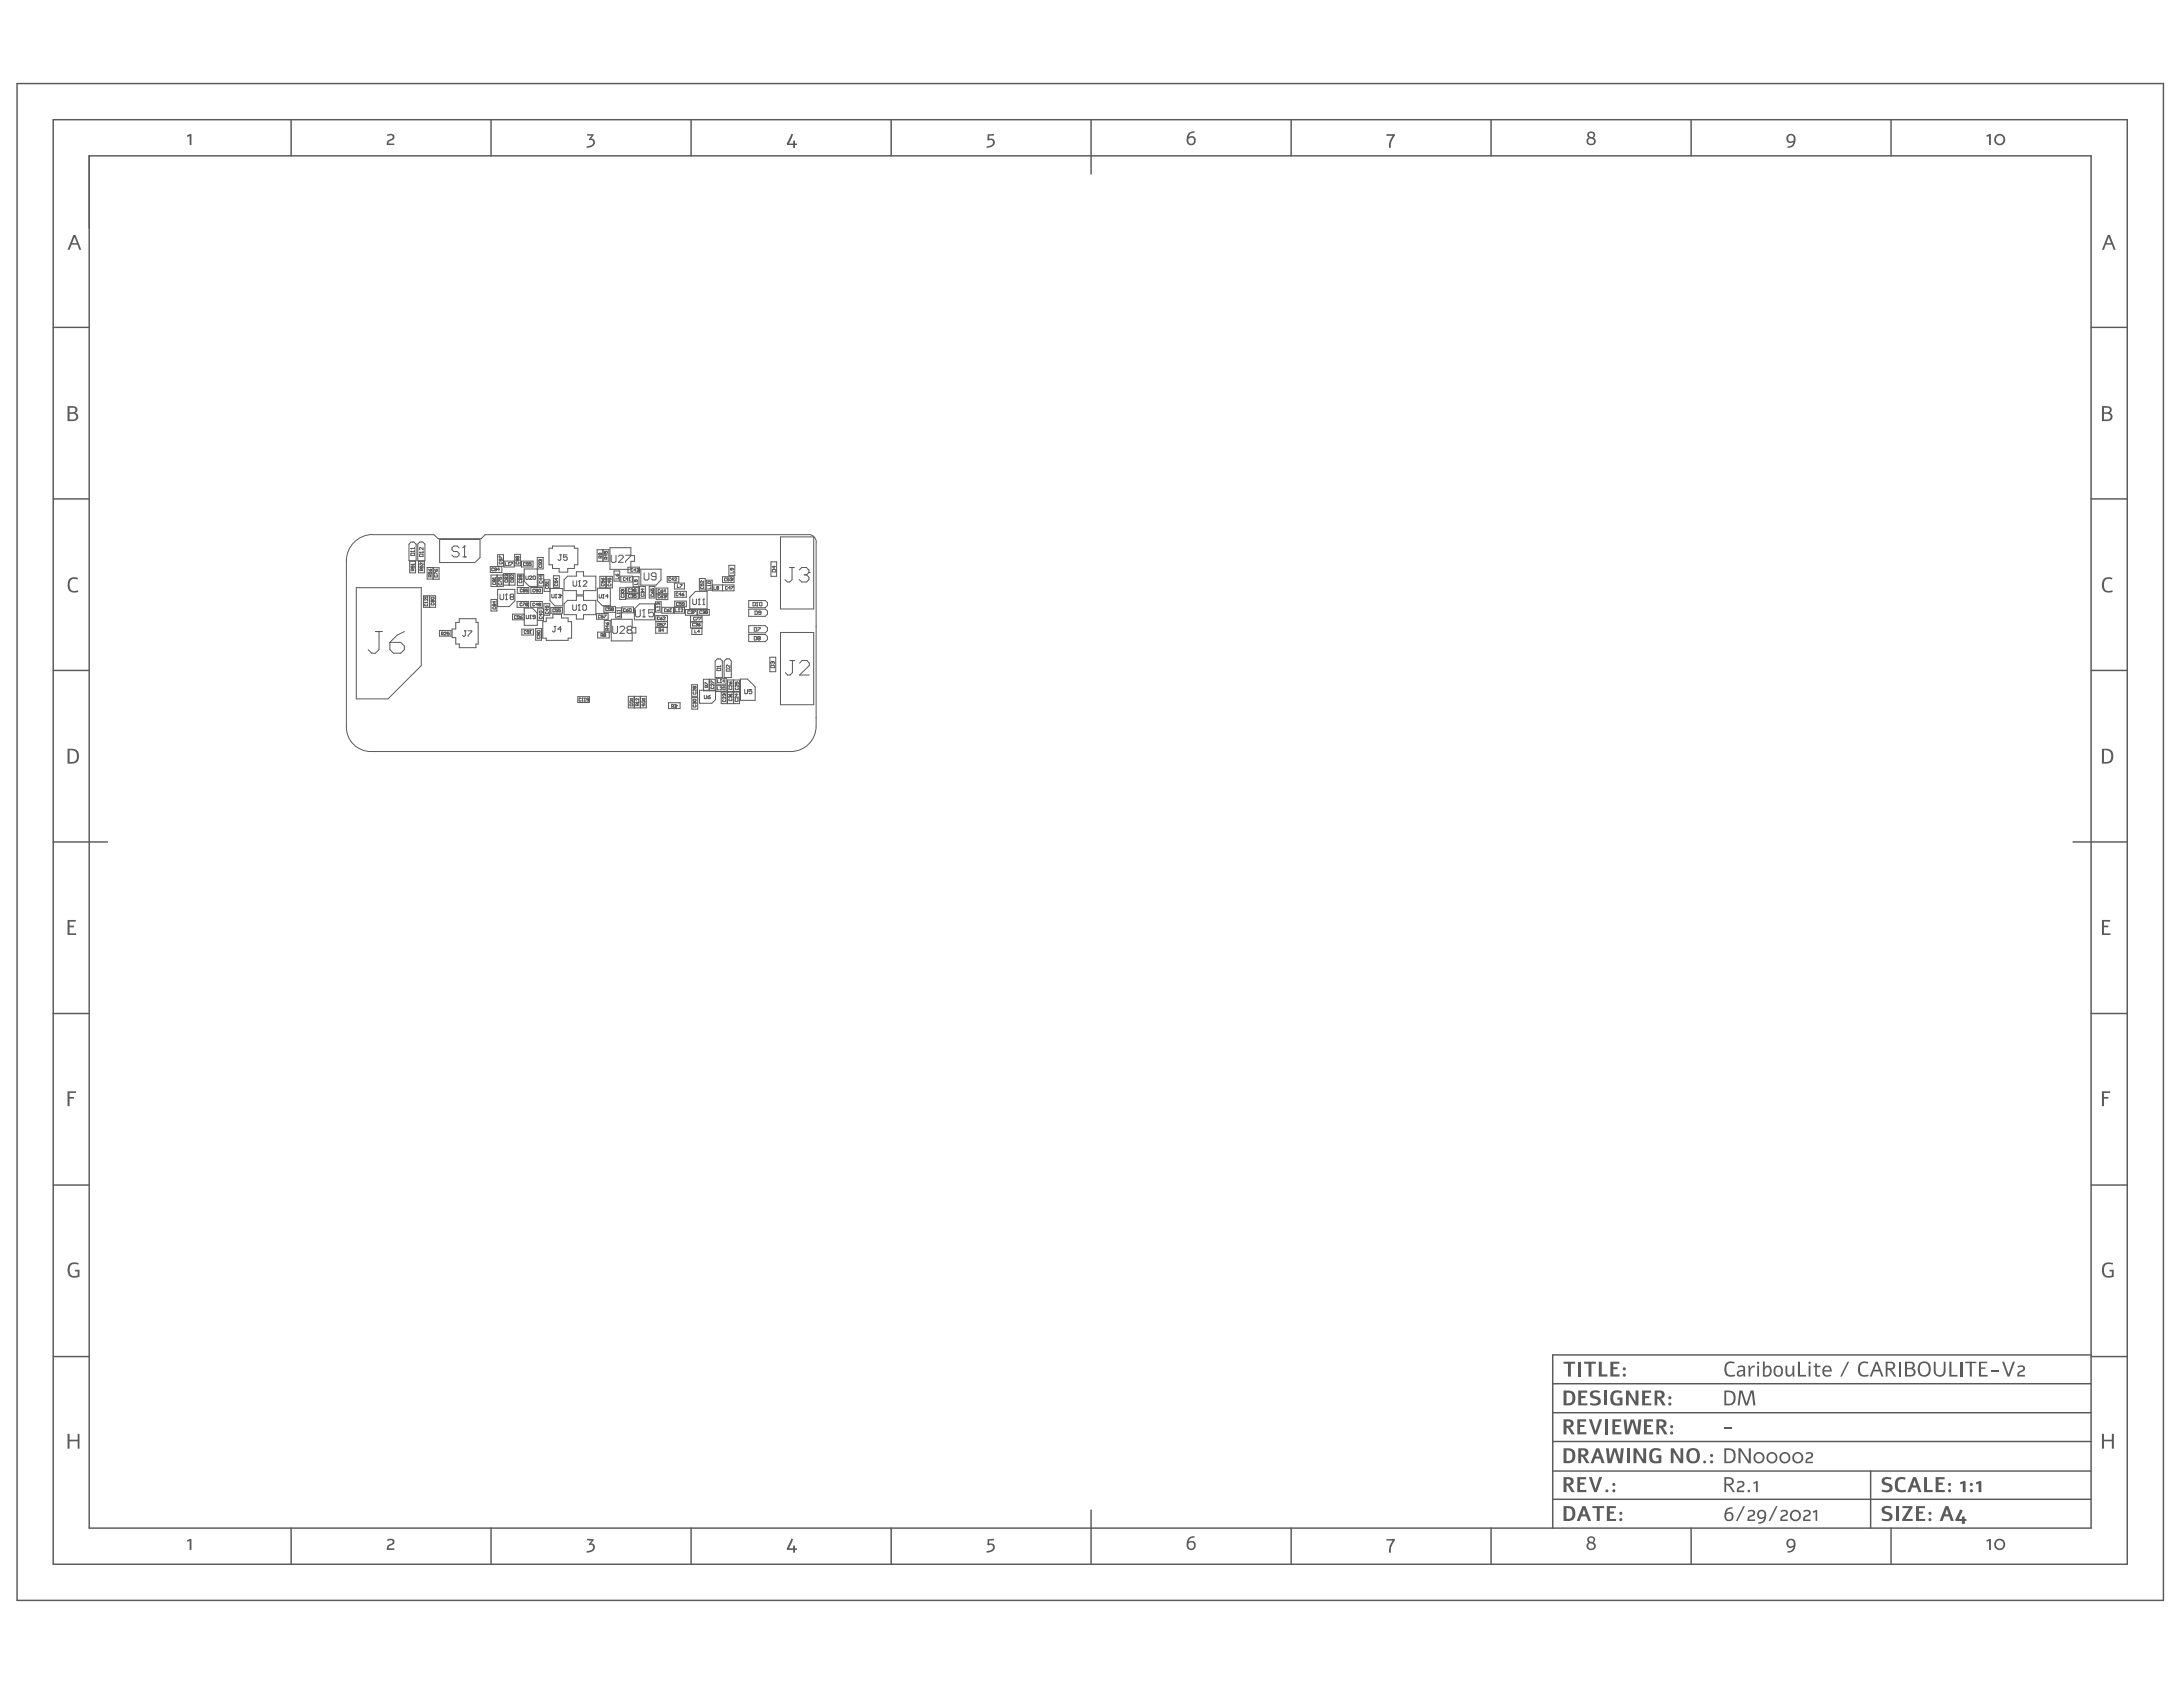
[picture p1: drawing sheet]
<svg xmlns="http://www.w3.org/2000/svg" width="279mm" height="216mm" viewBox="0 0 279 216" stroke-linecap="round" stroke-linejoin="round" font-family="sans-serif">
<g fill="none" stroke="#5a5a5a" stroke-width=".13">
<path d="M45.6 75.2h8.3v10l-4.2 4.2h-4.1zM47.7 68.4a3.4 3.4 0 0 0-3.4 3.4v21.3a3.1 3.1 0 0 0 3.2 3.1h53.7a3.2 3.2 0 0 0 3.3-3.3v-23.5M47.7 68.4h7.8l.6 .5h5.5l.5-.5h41.4M52.4 71.8h.8v1.5h-.8zM52.6 70.6h.1M52.6 70.2h.1M52.6 70.9l.4-.1v.1v.2h-.4zM52.6 70.6h.4M52.6 70.6v.1M52.6 70.2h.4M52.6 70.2v.1M52.6 69.4h.4l.3 .2v2.2h-1v-2.2z"/>
<path d="M52.6 72.2h.1M52.6 72.4v.3h.2l-.1-.2 .1-.1 .2 .1-.1 .2M52.6 72.2h.4M52.6 72.2l.1 .1M52.9 73v-.2h-.2l-.1 .2h.4M53 72.8l-.1 .1M53 72.2v.1M53 70.1v.2M53 70.5v.2M53.5 69.6l.3-.2h.3l.3 .2v2.2h-.9zM53.6 71.8h.7v1.5h-.7zM53.7 70.7h.1"/>
<path d="M53.7 71l.4-.1 .1 .1v.2h-.5zM53.7 70.7h.5M53.7 70.7l.1 .1M53.8 72.4v.3h.1v-.2v-.1l.2 .1v.2M54 73v-.2h-.2v.2h.3M54.1 72v.3l-.2-.3-.1 .1v.2M54.1 72.8l-.1 .1M54.2 70.1v.3l-.4-.3h-.1l.1 .3M54.2 70.6v.2M54.2 76.2h.8v1.5h-.8zM54.4 77.1h.1M54.4 76.4h.1"/>
<path d="M54.4 77.1h.3M54.4 77.1v.1M54.4 76.4h.3M54.4 76.4v.1M54.4 77.3v.2h.3v-.2M54.7 72.6h.7v1.5h-.7zM54.7 76.6v.3l-.2-.3-.1 .1v.2M54.7 76.4v.1M54.7 77v.2M54.9 73.2v.3h.1v-.2v-.1l.2 .1v.2M54.9 72.8l.1 .3M55 76.2h.8v1.5h-.8z"/>
<path d="M55.1 72.8l.1 .1v.2h-.2zM55.1 73.8v-.2h-.2v.2h.3M55.2 76.5l.3-.1 .1 .2-.3 .1zM55.2 73.6l-.1 .1M55.3 77.2h-.1l.1 .2h.3l-.1-.2M55.4 76.9l-.1-.1-.1 .1 .1 .1h.1M55.4 76.9v-.1l.2 .1-.1 .1h-.1M55.4 76.9v.1M55.4 72.7h.8v1.4h-.8zM55.6 73.5v-.3l.4 .3M55.6 72.9l.2 .2M55.7 73.6l-.1 .1 .1 .2 .3-.1-.1-.2"/>
<path d="M55.8 72.9h.1l.1 .2h-.2zM56.3 69h5.1v2.4l-.6 .6h-4.5zM58.8 70.1l-.3-.2h-.4l-.3 .2v.3l.3 .2h.4l.3 .2v.2l-.3 .3h-.4l-.3-.3M58.8 79.2h2.1v.5h.3v2.7h-.3v.5h-2.1v-.5h-.5v-.8h-.4v-1.1h.4v-.8h.5zM59.2 71.3h.5M59.5 69.9h.1M59.5 69.9v1.4M59.5 69.9l-.3 .2M62.8 72.5h1.4v.8h-1.4zM62.8 76.7h.8v1.5h-.8zM62.8 73.6h.8v1.5h-.8zM63.1 74h.1"/>
<path d="M63.1 74h.3M63.1 74v.1M63.1 74.6v.2l.3-.1v-.1M63.2 77.7h-.1l.1 .2h.3l-.1-.2M63.2 72.7h-.1h-.2v.3h.3M63.2 74.3v-.1l-.1 .1v.1h.1M63.2 74.3v.1M63.2 74.3l.1-.1 .1 .1v.1h-.2M63.3 77v.2l-.2-.2h.4M63.3 77.4l-.1-.1-.1 .1 .1 .2 .1-.1M63.3 77.4v-.1l.2 .1-.1 .2-.1-.1M63.3 77.4v.1"/>
<path d="M63.4 73.9v.2M63.6 72.9l-.3-.1 .1-.1h.2v.3h-.3M63.7 71h.7v1.5h-.7zM63.7 75.4h2.2v1.5l-.7 .7h-1.5zM63.8 73.9v.2h.2l-.1-.1 .1-.1h.2l-.1 .2M63.8 74.5v-.2l.4 .2M63.9 74.6l-.1 .1 .1 .2 .3-.1-.1-.2M63.9 71.4v-.2l.4 .2M63.9 72.9h-.2l.2-.2v.4M64 71.9l-.1 .1 .1 .2 .3-.1-.1-.2M64 76v.6l.1 .1h.2l.2-.1v-.6M64.1 71.6v.1h-.2l.1-.1h.2h.1l-.1 .2"/>
<path d="M64.4 73.6h-.8v1.5h.8v-1.7h1.5v1.5h-1.5M64.5 71.8h1.3v.8h-1.3zM64.7 74.3h-.1l.1 .2 .3-.1-.1-.1M64.7 72v.4h.2M64.7 76.7h.2M64.7 73.5h.1M64.7 73.5l-.1 .1 .1 .2M64.7 73.5l.1 .1M64.8 73.9h-.2v.2h.2M64.8 73.9h.2v.2h-.2M64.8 73.6v-.1l.2 .1-.1 .2M64.8 73.6h.1"/>
<path d="M64.8 73.9v.2M64.8 76h.1M64.8 76l-.1 .2M64.8 76v.7M65.1 72.4h.1M65.1 72h.1M65.1 72v.4M65.1 72v.1M65.2 73.4v1.5M65.4 72h.2l-.2 .4M65.4 76.4l-.1 .1 .1 .2h.2l.2-.1-.2-.2M65.4 76.4l-.1-.1 .1-.3h.2l.2 .2-.2 .2"/>
<path d="M65.4 76.4h.2M65.4 74.3v.2l.3-.1v-.1M65.5 73.9h-.1v.2h.1M65.5 73.9h.2v.2h-.2M65.5 73.9v.2M65.6 78.6h1.5v.7h-1.5zM65.7 73.5v.3l-.2-.3-.1 .1v.2M65.9 70.9h.7v1.5h-.7zM66.1 78.9l-.1-.1-.1 .1v.2h.2M66.1 72h-.1l.1 .2 .3-.1-.1-.1M66.2 77h1.5v.7h-1.5zM66.2 75.2h1.5v.7h-1.5z"/>
<path d="M66.2 71.6v.2h-.2l.1-.2h.2h.1l-.1 .2M66.2 71.3v.1M66.2 73.5h.8v1.5h-.8zM66.2 71.3v-.1l-.2 .1 .1 .2 .1-.1M66.2 71.3l.1-.1 .1 .1-.1 .2-.1-.1M66.5 79l-.3-.1 .1-.1 .2 .1v.2h-.3M66.5 74.3l-.1 .1 .1 .2 .3-.1-.1-.2M66.6 79h.2v.1l-.1 .1zM66.6 73.6v.2h-.2l.1-.2h.2l.1 .1-.1 .1M66.6 74v.2h-.2l.1-.2h.2h.1l-.1 .2M66.7 71.8h1.5v.8h-1.5zM66.8 77.2h-.1h-.1v.3h.2"/>
<path d="M66.8 75.4h-.2l.1 .4 .1-.1M66.8 78.8l-.2 .2M66.9 77.2h.3l-.3 .3M67 75.6h.1M67 75.6v-.2h.1v.2M67 75.6v.2h.1v-.2M67.1 77.8h1l.7 .7v1.5h-1.7zM67.1 72.8h2.4v-1.5h-.7v3.7h-1l-.7-.6zM67.2 72.1v-.1l-.2 .1v.2h.2M67.3 73.7l.1 .5 .2-.1v-.4M67.4 78.7v.5l.3-.1v-.4M67.4 77.4h-.1l.1 .1h.1v-.1"/>
<path d="M67.4 77.4h.1M67.4 77.4l-.1-.1 .1-.1h.1v.2M67.6 75.4h-.3v.2h.3l-.1 .2-.2-.1M67.6 72.2l-.2-.1v-.1l.2 .1v.2h-.2M67.8 73.8v-.1l.3 .1-.3 .4h.3M67.8 79.2h.2M67.9 78.7h.1M67.9 78.7v.5M67.9 78.7l-.1 .1M67.9 77h1.5v.7h-1.5zM67.9 75.2h1.5v.7h-1.5zM68 72h-.3v.2h.3l-.1 .2-.2-.1"/>
<path d="M68.2 73.8l.1-.1 .2 .1v.4l-.3-.1zM68.4 77.2h-.2v.3h.2M68.5 75.4h-.3v.3h.3M68.5 78.9h-.2h-.1l.1-.2 .2 .1v.3l-.1 .1-.2-.1M68.8 77.9h.8v1.5h-.8zM68.8 77.4h-.2l.1-.2v.3M68.8 75.4h-.2v.2l.1-.1 .1 .1v.2l-.2-.1M68.9 73.5h.7v1.5h-.7zM69 75.4h.2l-.1 .4-.1-.1zM69 77.4h-.1l.1 .1h.2l-.1-.1M69 77.4h.1M69 77.4l-.1-.1 .1-.1h.2l-.1 .2"/>
<path d="M69 78.3l.3-.1 .1 .2-.3 .1zM69 72.4v.2h.3v-.2M69.1 71.6h.1M69.1 71.6l-.1 .1v.2M69.1 71.6v.1M69.1 78.9l-.1 .1 .1 .2 .3-.1-.1-.2M69.1 74.4v.2h.3v-.2M69.1 72v.2h-.1v-.2h.3v.1v.1M69.1 71.7l.1-.1 .1 .1v.2M69.1 71.7h.1M69.2 78.6v.2l-.2-.2h.4M69.2 73.6v.3l-.2-.2h.4"/>
<path d="M69.2 74v.3l-.2-.2h.4M69.6 77.3h.8v1.4h-.8zM69.8 74.5h.1M69.8 74.5h.4M69.8 74.7v.2h.2l-.1-.1 .1-.1h.2l-.1 .2M69.8 74.5l.1 .1M69.9 75l-.1 .1 .1 .2 .3-.1-.1-.2M69.9 78.3l-.1 .1 .1 .1h.3l-.1-.2M69.9 79.1h.9v-.5h1.1v.5h.8v.5h.5v2.1h-.5v.3h-2.8v-.3h-.4v-2.1h.4zM70 77.6l-.1 .2-.1-.1 .1-.1h.2h.1l-.1 .2M70 77.9v.3l-.2-.2h.4M70.2 74.4v.2"/>
<path d="M70.3 70.2h.4v-.3h2.8v.3h.5v2.1h-.5v.4h-.8v.5h-1.1v-.5h-.9v-.4h-.4zM70.4 75.3h1.6v2.2h-1l-.6-.6v-2.7h-.8v1.5h.8M70.5 77.7h1.5v.8h-1.5zM70.6 76.1l.1 .4 .2-.1v-.3M70.8 73.7h.8v1.5h-.8zM71 78v-.1l-.2 .1v.2h.2M71 74.3v.3h.2l-.1-.1 .1-.2 .2 .1-.1 .2M71.1 74.7l-.1 .1 .1 .2 .3-.1-.1-.2M71.1 76.5h.1M71.2 76.1h.1M71.2 76.1v.4M71.2 76.1h-.1"/>
<path d="M71.2 74v.2l-.2-.2h.4M71.4 77.9h-.3v.2h.3l-.1 .2-.2-.1M71.5 76.1h.2l.1 .1M71.6 76.3h.1M71.7 71h.2M71.7 76.3l.1 .1-.1 .1-.2-.1M71.7 77.9h-.2v.2h.2v.2l-.2-.1M71.8 76.2h.1M71.8 71v.6l-.1 .1-.3-.1M71.8 76.2l-.1 .1M72.2 77.3l.4-.5h1.2v-.5h.9v.5h1.6v1.9h-1.6v.5h-.9v-.5h-1.6zM72.6 71h-.5v.4l.3-.2 .2 .2v.2l-.1 .1h-.3l-.1-.1"/>
<path d="M72.6 73.7h1.2v-.5h.9v.5h1.6v1.9h-1.6v.5h-.9v-.5h-1.6v-1.4zM73.3 77.4v.6l.1 .1h.3l.1-.1v-.6M73.3 74.3v.6l.2 .1h.2l.1-.1v-.6M74 78.1h.2M74.1 75h.2M74.1 77.4h.1M74.1 77.4l-.1 .1M74.1 77.4v.7M74.2 74.3h.1M74.2 74.3v.7M74.2 74.3l-.1 .1M74.6 77.5l.1-.1h.2l.2 .1v.5l-.2 .1h-.2l-.1-.1z"/>
<path d="M74.6 74.4l.2-.1h.2l.1 .1v.2l-.5 .4h.5M76.4 78.5h1.4v.8h-1.4zM76.4 70.4h1.5v1.4h-1.5zM76.4 75.3h1.7v2.2h-1l-.7-.6zM76.7 76.1l.1 .4h.2v-.4M76.8 73.8h.7v1.4h-.7zM76.8 78.8v-.1l-.2 .1v.2h.2M76.8 70.8v.2h-.2l.1-.2h.2l.1 .1-.1 .1M76.9 71.4v-.2h-.3v.2h.4M77 74.4v.2h.2l-.1-.1 .1-.1h.1v.2M77 74l.2 .3M77 71.2l-.1 .1"/>
<path d="M77 74.7v.1v.2l.3-.1v-.2M77.1 76.5h.2M77.2 74.1l.1-.1v.2l-.1 .1zM77.2 70.4v1.4M77.2 78.7h-.3v.2h.2l.1 .1h-.3M77.2 76.1h.1M77.2 76.1v.4M77.2 76.1l-.1 .1M77.3 77.6h1.5v.8h-1.5zM77.3 78.7h.3l-.3 .4M77.4 70.6v.2h.2l-.1-.1 .1-.1h.1v.2M77.5 79.7l.2 .2"/>
<path d="M77.6 70.9v.3l-.2-.2h.3M77.6 73.8h.8v1.4h-.8zM77.6 71.6v-.2h-.2v.2h.3M77.7 79.7h.1l.1 .2h-.2zM77.7 71.3l-.1 .1M77.8 77.8h-.1h-.2v.3h.3M77.8 74v.3h.2l-.1-.2 .1-.1 .2 .1-.1 .2M77.8 76.3h-.3l.3-.2v.4M77.9 74.7l-.1 .1 .1 .2 .3-.1-.1-.2M78 74.4v.2l-.2-.2h.4M78.1 77.8h-.2v.2h.2v.1h-.2M78.2 79.3h2.7v1h.5v.7h-.5v1h-2.7z"/>
<path d="M78.2 71.1v.7l.2 .2h.3l.1-.2v-.7M78.3 78v-.1v-.1h.2l-.1 .2M78.3 78h.1M78.3 78v.1h.2l-.1-.1M78.6 73.1h.7v1.3h-.7zM78.8 73.5l.2 .2M78.8 77.8h.7v1.3h-.7zM79 73.5h.1v.2h-.1zM79 78.5h.1M79 78.1h.1M79 78.5h.4M79 78.1l.1 .1"/>
<path d="M79 78.1h.4M79.1 73.9v.2h-.3M79.1 71.2l.2-.1h.3l.2 .1v.2l-.7 .6h.7M79.3 75.2h.8v1.5h-.8zM79.4 78.6v.3h-.4M79.4 78.1v.1M79.4 78.4v.1M79.5 73.7h1.4v.8h-1.4zM79.6 76.2l-.1 .1 .1 .2 .3-.1-.1-.2M79.6 77.7h1.5v.7h-1.5zM79.6 75.8h.1M79.6 75.5h.1"/>
<path d="M79.6 75.5h-.1l.1 .2M79.6 75.8l-.1 .1 .1 .2M79.6 75.8l.1 .1M79.7 75.5h.1h.1l-.1 .2M79.7 75.9l.1-.1 .1 .1-.1 .2M79.7 75.5v.1M79.7 75.9v.1M80 74v-.1l-.2 .1v.3h.2M80 78v-.1l-.2 .1v.2h.2M80.1 71.1h.6v.1l-.6 .6v.2M80.2 78.1h.1l.1 .1-.2 .1zM80.2 75.2h1.5v1.4h-1.5z"/>
<path d="M80.2 75.9h1.5M80.4 72.6h1.5v.7h-1.5zM80.4 74.1h-.3l.2-.2v.4M80.4 77.9l-.2 .2M80.5 74.3h.1M80.5 78l.2-.1 .1 .3h-.3zM80.6 73.9h.1M80.6 73.9v.4M80.6 73.9l-.1 .1M80.7 75.4h-.1h-.2v.3h.3M80.7 76.2l-.1-.1-.2 .1v.2h.3M80.7 72.9h-2.6v-2.8h2.6v1h.5v.7h-.5v1.3h.3"/>
<path d="M80.7 72.8h.3M80.8 75.4h.2v.1M80.8 76.2l.2-.1 .1 .1M80.9 75.5h.1M80.9 76.3h.1M81 75.5v.2h-.2M81 76.3l.1 .1h-.3M81 75.5h.1M81 73.8h.8v1.3h-.8zM81.1 76.2h.1M81.1 76.2l-.1 .1M81.2 74.2v.2h.2l-.1-.1 .1-.1 .2 .1-.1 .1"/>
<path d="M81.2 77.9l.7-.6h1.9v2h-2.6zM81.3 78v.8l.2 .1h.3l.1-.1v-.8M81.4 73h-.3l.2-.2v.3M81.4 75.5h-.3l.1-.1h.2v.3h-.3M81.4 76.1h-.2v.2h.2v.2l-.2-.1M81.5 72.8h.2v.1M81.6 74.6v.2h-.4M81.6 73h.1M81.7 73v.1h-.2M81.7 72.9h.1M81.7 72.9v.1M81.9 75.1h.7v1.5h-.7z"/>
<path d="M82 72.8h2.6v1.4l-.6 .7h-2zM82.1 76.1v.2h.3v-.2M82.2 75.7h.1M82.2 75.7l-.1 .1v.1M82.2 75.7l.1 .1M82.3 75.3v.3l-.2-.2h.3M82.3 75.8v-.1l.1 .1v.1M82.3 75.8h.1M82.3 78.9h.3M82.4 78h.1M82.4 78v.9M82.4 78l-.1 .2"/>
<path d="M82.4 73.3v.8l.2 .1h.3l.1-.1v-.8M83.1 75h.7v1.5h-.7zM83.3 75.3v.3h.2l-.1-.2 .1-.1 .2 .1-.1 .2M83.3 75.7l.2 .2M83.4 76.1h-.1l.1 .2h.3l-.1-.2M83.5 75.8l.1-.1 .1 .2h-.2zM83.6 78h-.6v.5l.3-.2h.2l.1 .2v.3l-.1 .1h-.3l-.2-.1M83.9 77h.7v1.3h-.7zM83.9 79.5h1.5M84 73.8h-.5l-.1-.2v-.1l.1-.2h.3l.2 .2v.6l-.2 .1h-.3l-.1-.1M84 75.3h1.5v1.4h-1.5zM84 76h1.5"/>
<path d="M84.1 77.7h.1M84.1 77.7h.3M84.2 77.2h.1M84.2 77.2h-.1v.2M84.2 77.2h.2v.2M84.2 77.2v.1M84.4 79l-.1-.1-.1 .1v.3h.2M84.4 77.9v.2h-.3M84.4 77.6v.1M84.5 76.2h-.1h-.2v.3h.3M84.5 75.5l-.1-.1-.2 .1v.3h.3M84.5 79.1h.2l.1 .2h-.2z"/>
<path d="M84.6 76.3h.2v.2h-.2zM84.6 75.6h.2v.2h-.2zM84.7 77.7h1.5v.8h-1.5zM84.8 78.9l-.3 .2M84.8 79.8h-.3v.2h.3l-.1 .1h-.2M84.8 75.4l-.2 .2M84.8 76.2l-.2 .1M84.9 79l.1-.1 .1 .1-.2 .3h.2M84.9 79.8h.3l-.3 .3M85 76.2h.1l.1 .1M85.1 76.3h.1M85.1 76.3l.1 .2h-.2"/>
<path d="M85.2 76.3h.1M85.2 75.6h-.2l.1-.2v.4M85.2 76.3h-.1M85.3 78l-.1-.1-.2 .1v.2h.3M85.4 73.8h1.5v.7h-1.5zM85.4 78.1h.2l.1 .1-.2 .1zM85.7 77.9l-.3 .2M85.8 78.3h.1M85.8 77.9h.1M85.8 74v-.1l-.2 .1v.3h.2M85.8 77.9v.4M85.8 77.9v.1"/>
<path d="M86.2 74.1h-.2l.2-.2v.4M86.3 77.7h1.3v.8h-1.3zM86.3 74.6h1.3v.8h-1.3zM86.3 74l.1-.1 .2 .1-.3 .3h.3M86.4 75.7h1.4v.7h-1.4zM86.4 76.9h1.4v.8h-1.4zM86.5 77.9v.4h.2M86.7 74.8v.4h.2M86.8 75.9h-.1h-.1v.3h.2M86.8 77.2v-.1l-.2 .1v.2h.2M86.8 78.3h.2M86.9 77.9h.1"/>
<path d="M86.9 77.9v.4M86.9 77.9l-.1 .1M87 74.8h.3l-.3 .4M87.2 78v-.1l.2 .1-.2 .3h.2M87.2 76.1h-.3l.2-.2v.3M87.2 77.1h-.3v.2h.3l-.1 .2-.2-.1M87.3 76.1h.2v.1h-.2zM87.5 75.9l-.2 .2M87.6 77.3h-.3l.1-.2 .2 .1v.2h-.3M87.7 78h1.5v.7h-1.5zM88.3 78.2l-.1-.1-.2 .1v.3h.3M88.4 78.8h1.5v.8h-1.5z"/>
<path d="M88.4 79.6h1.5v.8h-1.5zM88.4 78.2l.2-.1v.2M88.5 78.3h.1M88.6 78.3v.2h-.2M88.6 78.3h.1M88.7 76.7v.6l.1 .1h.2l.1-.1v-.6M88.8 78.1h.2l-.2 .4M88.9 79.8l-.1-.1-.2 .1v.3h.3M89 79.1l-.1-.1-.1 .1v.3l.2-.1M89 75.7h1.5v2.2h-2.2v-1.5zM89 79.8l.2-.1 .1 .2M89.1 79h.3l-.3 .4"/>
<path d="M89.1 79.9h.1M89.2 79.9l.1 .2h-.3M89.3 79.9h.1M89.3 79.9h-.1M89.3 78h1.5v.7h-1.5zM89.4 79.9h.2v.2h-.2zM89.4 77.4h.2M89.5 76.7h.1M89.5 76.7v.7M89.5 79h.2l-.2 .4M89.5 76.7l-.1 .1M89.5 74h.8v1.5h-.8z"/>
<path d="M89.6 79.7l-.2 .2M89.7 74.7v.3h.2l-.1-.2 .1-.1 .2 .1-.1 .2M89.7 75.1v.2h.4l-.1-.2M89.8 78.2l-.1-.1-.1 .1v.3h.2M89.9 78.2l.2-.1 .1 .2M90 77.4h.2M90.1 78.3h.1M90.1 74.3v.3l-.3-.3-.1 .1v.2M90.1 76.7h.1M90.1 76.7l-.1 .1M90.1 76.7v.7M90.1 78.3l.1 .2h-.3"/>
<path d="M90.2 78.3h.1M90.2 78.3h-.1M90.4 78.3h.1M90.4 78.3l-.1 .1 .1 .1h.1v-.2M90.4 78.3h-.1l.1-.2 .1 .1v.1M90.4 74.3h.8v1.2h-.8zM90.6 74.9h.1M90.6 74.5l.3-.1 .1 .2-.3 .1zM90.6 74.9h.4M90.6 74.9l.1 .1M91 75.1v.3h-.4M91 74.9v.1"/>
<path d="M91.2 74.9h2.8v.7h-2.8zM91.4 75v.4h.2M91.8 75.2h.1M91.8 75.2v-.2h.1v.2M91.8 75.2v.2h.1v-.2M92.5 73.8h1.5v.8h-1.5zM92.5 74.9v.7M93 74h-.1h-.2v.3h.3M93.1 75.1l-.1-.1-.2 .1 .1 .3h.2M93.3 72.3h.7v1.3h-.7zM93.3 74h-.2v.2h.2v.1h-.2M93.5 75.2h-.3l.2-.2v.4"/>
<path d="M93.5 74h.1l.1 .1M93.6 75h.2l-.2 .4M93.6 74.2h.1M93.6 74.2l.1 .1h-.2M93.7 72.7v.2h-.2l.1-.2h.2l.1 .1-.1 .2M93.7 74.1h.1M93.7 74.1l-.1 .1M93.9 73.1v.2h-.4M95.8 76.9h2.1l.3 .2v.4l-.3 .3h-2.1zM95.8 78h2.1l.3 .2v.4l-.3 .3h-2.1zM96.4 77.1l.3 .1-.1 .3h-.2zM96.6 78.2l.3 .1v.3h-.3z"/>
<path d="M96.8 77.5h.2M96.9 77.1h.1M96.9 77.1v.4M96.9 77.1l-.1 .1M97.2 77.2l.1-.1 .2 .1v.3h-.3zM97.4 78.4l-.3-.1 .1-.1 .2 .1v.3h-.1h-.2M98.7 71.9h.7v1.9h-.7zM98.8 73l.4-.1 .1 .1v.2h-.5zM99.1 72.4v.3l-.3-.2h.5M99.9 68.7h4.2v9.2h-4.2zM101.1 72.6h.6M101.4 72.6v1.6l-.3 .3h-.3l-.3-.3"/>
<path d="M102.3 73l.3-.4h.6l.3 .4v.3M102.9 73.6h.3M103.2 73.6l.3 .3v.3l-.3 .3h-.6l-.3-.3M103.5 68.4a.99 .99 0 0 1 1 1M103.5 73.3h.1M103.5 73.3l-.3 .3M48 80.8h1M48.5 80.8v2.3l-.5 .5h-.4l-.5-.5M49.9 82.2h1.4l.5 .5v.4l-.5 .5h-.9l-.5-.5zM51.8 80.8l-1 .5-.9 .9M56.2 80.7h1.5v.7h-1.5zM56.5 81.2h.2v-.3h-.2v.4"/>
<path d="M56.6 81.2l.1 .1M56.9 81v-.1l.2 .1-.2 .3h.2M57.5 80.9h-.3v.2h.3l-.1 .2-.2-.1M59.4 80.7h.3M59.6 80.7v.6l-.2 .1-.2-.1M59.9 80.7h.5v.1l-.5 .5v.1M66.8 80.5h1.5v.8h-1.5zM67.3 80.8v-.1l-.2 .1v.2h.2M67.7 80.9l-.2-.1v-.1l.2 .1v.2h-.2M67.8 81.1h.1M67.9 80.7h.1M67.9 80.7v.4"/>
<path d="M67.9 80.7l-.1 .1M68.6 80.4h.7v1.5h-.7zM68.7 80.8l.3-.1 .1 .2-.3 .1zM68.8 81.5h-.1l.1 .2 .3-.1-.1-.1M68.9 81.1v.2h-.2l.1-.2h.2l.1 .1-.1 .1M70.9 80.2h.3M71 80.2v.6l-.1 .1-.2-.1M71.9 80.5h-.5l.3-.3v.7M74 89.2h1.4v.7h-1.4zM74.4 89.4l-.1-.1-.2 .1v.3h.3M74.5 89.7h.1M74.5 89.3h.1"/>
<path d="M74.5 89.3v.1M74.5 89.3v.4M74.8 89.7h.1M74.9 89.3h.1M74.9 89.3v.4M74.9 89.3l-.1 .1M75.3 89.5h-.1v-.2l.1 .1v.3h-.2M76.9 81.3h.2v-.2h-.2v.4M77 81.3l.2 .2M77.3 80.9v-1.5h.8v1.5h-1.6v.7h1.5v-.7M77.3 81.3v-.1v-.1l.2 .1v.1M77.3 81.3v.2l.2-.1v-.1"/>
<path d="M77.3 81.3h.2M77.7 80.1v.2l-.2-.2h.4M77.8 80.7v-.2h-.3v.2h.4M77.9 80.4l-.1 .1M78.4 80.1v.8l.2 .2h.3l.1-.2v-.8M79.3 80.3l.2-.2h.3l.1 .2v.1l-.6 .7h.6M80.4 89.1h2.3v1.5h-2.3zM80.4 80.6l-.1 .2v.1l.1 .2h.3l.2-.2v-.1l-.2-.2M80.4 80.6l-.1-.2v-.1l.1-.2h.3l.2 .2v.1l-.2 .2M80.4 80.6h.3M80.6 89.4h.4v.2l-.2 .1-.1-.3M80.6 89.8v.1"/>
<path d="M80.6 89.8h.4M80.7 90.1h.2l.1 .2h-.3zM80.7 89.5l-.1 .2M80.9 89.8h.1M81 89.8h.1M81.2 89.1v1.5M81.4 89.9h.1M81.4 89.9h.4M81.6 90.3v-.2h-.1l-.1 .2h.4M81.8 89.4v.2l-.3-.2h-.1l.1 .2M81.8 90.1l-.2 .1M81.8 89.8v.1"/>
<path d="M81.9 89.1v1.5M82 89.1v1.5M82.2 89.4h.3v.3l-.2-.1v-.2M82.2 89.8h.3M82.2 89.8v.1M82.2 90.1v.2h.2v-.2h.1v.2M82.3 89.5l-.1 .2M82.5 89.8h.1M83.9 80.3h1.5v-1.5h-1.5v2.2h1.5v-.7M84.2 80h.2v-.2h-.2v.3M84.3 80l.1 .1M84.3 80.7h.2v-.2h-.2v.3"/>
<path d="M84.5 80.7l.1 .1M85 80.7h-.3l.2-.2v.3M85.6 89.9h1.4v.8h-1.4zM86 90.4h.2v-.2h-.2v.3M86.1 90.4l.1 .1M86.3 90.2h.2l.1 .1M86.5 90.4h.1M86.5 90.4l.1 .1h-.3M86.6 90.3h.1M86.6 90.3l-.1 .1M88.5 87.6h.8v1.5h-.8zM88.5 80.4h1.3v.8h-1.3z"/>
<path d="M88.5 89.3h.8v1.5h-.8zM88.7 89.6l.3-.1 .1 .2h-.3zM88.8 88.6v.2h.2h.1l-.1-.2M88.8 90.2l-.1 .1 .1 .2 .3-.1-.1-.2M88.9 89.9h.1M88.9 89.9h-.2l.1 .2M88.9 89.9h.2l-.1 .2M88.9 87.9l-.1-.1-.1 .1 .1 .2 .1-.1M88.9 87.9v-.1l.2 .1-.1 .2-.1-.1M88.9 87.9v.1M88.9 89.9v.1M88.9 80.6v.4h.3"/>
<path d="M89.1 88.2v.3l-.3-.3-.1 .1 .1 .2M89.5 88.3h2.1v1.2l-.5 .5h-1.6zM89.5 80.8h-.2l.2-.2v.4M90 86.9h1.5v1.5h-1.5zM90.1 89l.1 .4 .3-.1v-.3M90.2 87.6v-.2l.4 .2M90.5 88v-.2h-.3v.2h.4M90.6 89.2h.2l.1 .1-.2 .1zM90.6 87.7l-.1 .1M90.8 86.9v1.5M90.9 89l-.3 .2M91 87.4v-.3l.4 .3"/>
<path d="M91.1 87.9h-.1l.1 .2h.3l-.1-.2M91.4 87.5v.3l-.3-.3-.1 .1 .1 .2M91.5 84.6l.3-.3h.4l.2 .3v2.1h-.9zM91.6 86.8h1.3v.8h-1.3zM91.6 87.8h1.3v.7h-1.3zM91.8 85.3h.1M91.8 85.6l.3-.1 .1 .1v.2h-.4zM91.8 85.3h.4M91.8 85.3v.1M91.8 87.9v.4h.2M91.8 87v.4h.3M92.2 88v-.1l.2 .1-.2 .3h.2"/>
<path d="M92.2 87.4h.1M92.2 85.2v.2M92.3 87h.1M92.3 87v.4M92.3 87h-.1M92.3 88.6h.8v1.5h-.8zM92.5 88l.2-.1 .1 .3h-.3zM92.6 89.6h-.1l.1 .2 .3-.1-.1-.1M92.6 88.8h.1M92.6 88.8l-.1 .1 .1 .2M92.6 88.8l.1 .1M92.7 84.6l.3-.3h.3l.3 .3v2.1h-.9z"/>
<path d="M92.7 88.9h.1M92.7 88.9l.1-.1 .1 .1-.1 .2M92.8 87.2h-.3l.2-.2v.4M92.9 89.2v.2l-.3-.2-.1 .1 .1 .1M93 85.7l.3-.1 .1 .1v.2h-.4zM93.1 88.6h.8v1.5h-.8zM93.1 87h.8v1.5h-.8zM93.3 88.9h.1M93.3 87.3l.2 .2M93.3 88.9h.4M93.4 88l-.1 .1 .1 .1h.3l-.1-.2M93.4 89.4l-.1 .1 .1 .2 .3-.1-.1-.2"/>
<path d="M93.4 89.1h.1M93.4 89.1h-.1l.1 .2M93.4 85.1v.4l-.3-.4-.1 .1v.3M93.5 87.3h.1l.1 .1-.2 .1zM93.5 89.1v.1M93.5 89.1h.1h.1l-.1 .2M93.7 87.6v.3l-.3-.3-.1 .1 .1 .2M93.7 88.8v.1M93.9 88.6h.8v1.5h-.8zM93.9 87h.8v1.5h-.8zM94.1 87.3v.2h.2l-.1-.1 .1-.1 .2 .1-.1 .1M94.2 89.5l-.1 .1 .1 .2 .3-.1-.1-.2"/>
<path d="M94.2 88l-.1 .1 .1 .2 .3-.1-.1-.2M94.3 88.8v.2l-.2-.1h.4M94.5 89.2v.2l-.3-.2h-.1l.1 .2M94.5 87.7v.2l-.3-.2h-.1l.1 .2M94.8 86.9h.9l1 1v1.7h-1.9zM95.3 88.2v.5l.1 .1h.2l.1-.1v-.5M95.8 80.1h2.1l.3 .2v.4l-.3 .3h-2.1zM95.8 81.2h2.1l.3 .3v.3l-.3 .3h-2.1zM96.2 88.2h-.3v.3l.1-.1 .2 .1-.1 .3-.2-.1M96.5 81.5h.3v.4h-.3zM96.5 80.3l.3 .1v.4h-.3zM97 80.3h.3l-.3 .5"/>
<path d="M97.1 81.7l-.1 .1 .1 .1 .2-.1-.1-.1M97.1 81.7h.1M97.1 81.7l-.1-.1 .1-.1h.2l-.1 .2M98.5 84.1h.8v1.9h-.8zM98.6 85.2l.4-.1 .1 .1v.3h-.5zM98.8 84.7h.1M98.8 84.7l-.2 .1 .1 .2M98.8 84.7l.1 .1M98.9 84.8l.1-.1 .1 .1-.1 .2M98.9 84.8h.1M99.9 80.9h4.2v9.3h-4.2zM101.1 84.5h.6"/>
<path d="M101.4 84.5v1.6l-.3 .3h-.3l-.3-.3M102.3 84.9l.4-.4h.6l.3 .4v.3l-1.3 1.2h1.3"/>
</g>
<g fill="none" stroke="#5a5a5a" stroke-width=".19">
<path d="M2.2 10.7h274.7v194.1h-274.7zM6.8 15.3h265.5v184.9h-265.5zM11.4 19.9h256.2v175.7h-256.2zM37.3 15.3v4.6M62.8 15.3v4.6M88.5 15.3v4.6M114.1 15.3v4.6M139.6 15.3v7M165.3 15.3v4.6M190.8 15.3v4.6M216.4 15.3v4.6M242 15.3v4.6"/>
<path d="M6.8 41.9h4.6M267.6 41.9h4.7M6.8 63.8h4.6M267.6 63.8h4.7M6.8 85.8h4.6M267.6 85.8h4.7M6.8 107.8h6.9M265.3 107.8h7M6.8 129.7h4.6M267.6 129.7h4.7M6.8 151.7h4.6M267.6 151.7h4.7"/>
<path d="M6.8 173.6h4.6M198.7 177.1h68.9M267.6 173.4h-68.9v22.2M267.6 173.6h4.7M37.3 195.6v4.6M62.8 195.6v4.6M88.5 195.6v4.6M114.1 195.6v4.6M139.6 193.3v6.9M165.3 195.6v4.6M190.8 195.6v4.6M198.7 191.9h68.9"/>
<path d="M198.7 188.3h68.9M198.7 184.5h68.9M198.7 180.8h68.9M216.4 195.6v4.6M239.4 188.3v7.3M242 195.6v4.6"/>
</g>
<g fill="#5a5a5a">
<path d="M220.7 182.7h1v.2h-1z"/>
<path d="M8.6 139.7h1.1v.2h-.8v.5h.6v.2h-.6v1h-.3z"/>
<path d="M8.6 117.7h1.1v.2h-.8v.6h.6v.2h-.6v.7h.8v.3h-1.1z"/>
<path d="M23.9 197.1l.5-.2 .1 .1v1.4h-.2v-1.2l-.3 .1z"/>
<path d="M23.9 17.3l.5-.2 .1 .1v1.4h-.2v-1.2l-.3 .1z"/>
<path d="M49.5 197l.6-.1a.44 .44 0 0 1 .4 .5 .44 .44 0 0 1-.5 .4l-.2 .1-.1 .2h.8v.3h-1l.1-.6 .5-.2a.25 .25 0 0 0 .1-.4 .25 .25 0 0 0-.4-.1l-.2 .1z"/>
<path d="M49.5 17.2h.1a.6 .6 0 0 1 .9 .2 .58 .58 0 0 1-.6 .7h-.1l-.1 .3h.8v.2h-1l.1-.6 .5-.2a.25 .25 0 0 0 .1-.4 .25 .25 0 0 0-.4-.1l-.2 .1z"/>
<path d="M177.4 197l1.1-.1 .1 .2-.5 .9-.1 .7h-.2v-.6l.4-.9h-.8z"/>
<path d="M177.4 17.2l1.1-.1 .1 .2-.5 .9-.1 .7h-.2v-.6l.4-.9h-.8z"/>
<path d="M222.3 189.6h.1a.52 .52 0 0 1 .9 .4 .8 .8 0 0 1-.6 .5l-.2 .3h.7v.2h-.9l.1-.6 .4-.2a.26 .26 0 0 0 .2-.4 .26 .26 0 0 0-.4-.1l-.2 .1z"/>
<path d="M224.4 189.7l.5-.2 .1 .1v1.4h-.3v-1.2l-.2 .1z"/>
<path d="M8.8 74.2a.95 .95 0 0 1 1.2-.2l-.1 .2-.5-.1a.92 .92 0 0 0-.1 1.5l.7-.1v.3h-.7a.94 .94 0 0 1-.6-1.3z"/>
<path d="M75.2 196.9l.8 .1v.1l-.4 .4a.51 .51 0 0 1 .6 .4 .51 .51 0 0 1-.3 .6l-.8 .2v-.2h.3a.4 .4 0 0 0 .5-.3 .4 .4 0 0 0-.2-.5h-.3l-.1-.1 .4-.4-.6-.1z"/>
<path d="M75.2 17.1l.8 .1-.3 .5a.53 .53 0 0 1 .5 .5 .53 .53 0 0 1-.4 .6l-.7 .1v-.2h.3a.44 .44 0 0 0 .4-.2 .44 .44 0 0 0 0-.6l-.4 .1-.1-.2 .4-.4-.6-.1z"/>
<path d="M101.3 197h.2l-.5 1.1h.5v-.3h.3v.3h.2v.3h-.2v.3h-.3v-.3h-.8v-.2z"/>
<path d="M101.3 17.1l.2 .1-.5 1.2h.5v-.4h.3v.4h.2v.2h-.2v.3h-.3v-.3h-.8v-.2z"/>
<path d="M126.4 197l.8-.1v.2l-.6 .1v.4l.1-.1a.54 .54 0 0 1 .6 .5 .54 .54 0 0 1-.4 .6l-.6 .1v-.2h.2a.45 .45 0 0 0 .5-.2 .45 .45 0 0 0 0-.5l-.3-.1-.2 .1-.1-.1z"/>
<path d="M126.4 17.2l.8-.1v.2l-.6 .1v.4h.1a.52 .52 0 0 1 .6 .3 .52 .52 0 0 1-.3 .7l-.7 .1v-.2h.1a.52 .52 0 0 0 .7-.7l-.2-.1-.4 .1-.1-.1z"/>
<path d="M254.2 197.1l.5-.2 .1 .1v1.4h-.2v-1.2l-.3 .1z"/>
<path d="M254.2 17.3l.5-.2 .1 .1v1.4h-.2v-1.2l-.3 .1z"/>
<path d="M269 139.7h1.1v.2h-.8v.5h.5v.2h-.5v1h-.3z"/>
<path d="M269 117.7h1.1v.2h-.8v.6h.5v.2h-.5v.7h.8v.3h-1.1z"/>
<path d="M269.2 74.1l.5-.2 .7 .1-.1 .2-.6-.1-.3 .2-.1 .4 .1 .7a.57 .57 0 0 0 .8 .2l.1-.1 .1 .3h-.6a.88 .88 0 0 1-.8-1.2z"/>
<path d="M8.6 183.5h.3v.7h1v-.7h.3v1.9h-.3v-.9h-1v.9h-.3z"/>
<path d="M8.9 161.8l.3-.2 .3-.1 .6 .2-.1 .1h-.5l-.4 .1-.2 .3v.5a.58 .58 0 0 0 .8 .6l.2-.1v-.5h-.3v-.2h.6l-.1 .9-.4 .1h-.5a1.08 1.08 0 0 1-.4-1.7z"/>
<path d="M269 183.5h.3v.7h1v-.7h.3v1.9h-.3v-.9h-1v.9h-.3z"/>
<path d="M269.3 161.8l.2-.2 .4-.1 .6 .2-.1 .1h-.6l-.4 .1-.1 .5 .1 .6a.55 .55 0 0 0 .6 .3l.3-.1v-.5h-.3v-.2h.5v.9l-.6 .1a.92 .92 0 0 1-.8-1.3z"/>
<path d="M203.8 192.7h1.5v.3h-.6v1.6h-.3v-1.6h-.6z"/>
<path d="M205.7 192.7h1.1v.3h-.8v.5h.6v.2h-.6v.7h.8v.2h-1.1z"/>
<path d="M201.9 189h1.1v.3h-.8v.4h.6v.3h-.6v.7h.8v.3h-1.1z"/>
<path d="M203.4 189h.3l.5 1.5 .5-1.5h.4l-.7 2h-.4z"/>
<path d="M205.5 185.4h.4l.2 1.4 .4-1.4h.4l.4 1.4 .2-1.4h.3l-.2 1.9h-.5l-.4-1.6-.4 1.6h-.5z"/>
<path d="M208.2 185.4h.4v1.9h-.4z"/>
<path d="M209.1 185.4h.4l.8 1.4v-1.4h.4v1.9h-.4l-.9-1.5v1.5h-.3z"/>
<path d="M211.3 185.6l.4-.3 .9 .1-.1 .3-.6-.1-.2 .1-.2 .2v.7l.1 .3 .1 .1h.6v-.5h-.3v-.3h.6v1l-.2 .1h-.7a.98 .98 0 0 1-.6-1.4z"/>
<path d="M213.8 185.4h.4l.9 1.4v-1.4h.3v1.9h-.4l-.8-1.5v1.5h-.4z"/>
<path d="M201.9 181.6h1.1v.3h-.8v.5h.6v.2h-.6v.7h.8v.3h-1.1z"/>
<path d="M203.4 181.6h.3l.5 1.5 .5-1.5h.4l-.7 2h-.4z"/>
<path d="M205.5 181.6h.4v2h-.4z"/>
<path d="M206.4 181.6h1.1v.3h-.8v.5h.6v.2h-.6v.7h.8v.3h-1.1z"/>
<path d="M207.8 181.7h.4l.1 1.4 .4-1.4h.4l.5 1.4 .1-1.4h.4l-.2 1.9h-.5l-.5-1.6-.4 1.6h-.5z"/>
<path d="M210.4 181.6h1.2v.3h-.8v.5h.5v.2h-.5v.7h.8v.3h-1.2z"/>
<path d="M202 178h1.1v.2h-.7v.5h.5v.2h-.5v.7h.8v.3h-1.2z"/>
<path d="M203.6 178.1l.4-.2 .8 .2-.1 .2-.5-.1a.28 .28 0 0 0-.4 .2 .28 .28 0 0 0 .4 .3l.6 .2 .1 .3v.3l-.2 .2-.3 .2h-.5l-.4-.1 .1-.3 .5 .1a.31 .31 0 0 0 .4-.3 .31 .31 0 0 0-.4-.3l-.3-.1-.3-.2v-.3z"/>
<path d="M205.3 178h.4v1.9h-.4z"/>
<path d="M206.3 178.2l.4-.3h.5l.4 .2-.1 .2-.5-.1h-.3l-.2 .3v.7l.1 .3 .2 .1h.5v-.5h-.3v-.3h.7v1l-.3 .1h-.7a.98 .98 0 0 1-.6-1.4z"/>
<path d="M208.1 178h.4l.8 1.4v-1.4h.4v1.9h-.4l-.8-1.5v1.5h-.4z"/>
<path d="M210.2 178h1.1v.2h-.8v.5h.6v.2h-.6v.7h.8v.3h-1.1z"/>
<path d="M222.6 178h.4l.5 1.6 .6-1.6h.3l.3 1.9h-.3l-.2-1.6-.5 1.6h-.3l-.6-1.6-.2 1.6h-.2z"/>
<path d="M200.1 174.3h1.5v.2h-.5v1.7h-.4v-1.7h-.6z"/>
<path d="M202 174.3h.4v1.9h-.4z"/>
<path d="M202.7 174.3h1.6v.2h-.6v1.7h-.4v-1.7h-.6z"/>
<path d="M204.6 174.3h.4v1.6h.7v.3h-1.1z"/>
<path d="M206.1 174.3h1.2v.2h-.8v.5h.5v.2h-.5v.7h.8v.3h-1.2z"/>
<path d="M240.9 192.9l.4-.2 .8 .1-.1 .3-.4-.1a.26 .26 0 0 0-.4 .1 .26 .26 0 0 0 .1 .3l.8 .3 .1 .5a.82 .82 0 0 1-1.1 .4h-.3l.1-.3 .6 .1a.31 .31 0 0 0 .3-.3 .31 .31 0 0 0-.4-.3l-.3-.1a.52 .52 0 0 1-.2-.8z"/>
<path d="M242.6 192.7h.4v1.9h-.4z"/>
<path d="M243.5 192.7h1.3v.3l-.9 1.4h.9v.2h-1.3v-.2l.9-1.4h-.9z"/>
<path d="M245.2 192.7h1.2v.3h-.8v.5h.5v.2h-.5v.7h.8v.2h-1.2z"/>
<path d="M250.8 193.2l.4 .1-.5 1.1h.4v-.3h.4v.3h.2v.2h-.2v.4h-.4v-.4h-.8v-.1z"/>
<path d="M240.9 189.2l.5-.2 .7 .1-.1 .3-.3-.1a.28 .28 0 0 0-.4 0 .28 .28 0 0 0 0 .4l.7 .2 .2 .3v.5l-.3 .2-.6 .1-.5-.1 .1-.3 .6 .1a.31 .31 0 0 0 .3-.3 .31 .31 0 0 0-.4-.3l-.3-.1-.2-.2-.1-.3z"/>
<path d="M242.7 189.3a1.15 1.15 0 0 1 1.2-.2l-.1 .3-.5-.1-.3 .2-.1 .7a.53 .53 0 0 0 .8 .5l.2-.1 .1 .3-.7 .1a.87 .87 0 0 1-.8-1.2z"/>
<path d="M246.3 189h.3v1.7h.8v.3h-1.1z"/>
<path d="M247.7 189h1.2v.3h-.8v.4h.6v.3h-.6v.7h.8v.3h-1.2z"/>
<path d="M250.8 189.7l.6-.2 .2 .1v1.4h-.4v-1.1l-.3 .1z"/>
<path d="M252.9 189.7l.5-.2 .2 .1v1.4h-.4v-1.1l-.2 .1z"/>
<path d="M223.1 192.7h.2l-.9 1.9h-.2z"/>
<path d="M223.7 193.3h.1a.56 .56 0 0 1 .8 .2 .79 .79 0 0 1-.6 .7l-.1 .3h.7v.1h-.9v-.4l.6-.4a.26 .26 0 0 0 0-.3 .26 .26 0 0 0-.3-.1l-.2 .1z"/>
<path d="M227.3 192.7h.2l-.9 1.9h-.2z"/>
<path d="M227.9 193.3a.65 .65 0 0 1 .9 .1v.1a.72 .72 0 0 1-.6 .7l-.1 .3h.7v.1h-.9v-.2a.94 .94 0 0 1 .7-.6v-.1a.24 .24 0 0 0-.1-.3 .24 .24 0 0 0-.3 0l-.2 .1z"/>
<path d="M230.8 193.3h.1a.54 .54 0 0 1 .8 .2 .69 .69 0 0 1-.6 .7l-.1 .3h.7v.1h-.9l.1-.5 .5-.3a.25 .25 0 0 0 .1-.3 .25 .25 0 0 0-.4-.1l-.2 .1z"/>
<path d="M232 193.4l.5-.2 .1 .1v1.3h-.2v-1.1l-.3 .1z"/>
<path d="M222.5 185.4h.3l1 1.5v-1.5h.3v1.9h-.3l-1-1.6v1.6h-.3z"/>
<path d="M231.1 185.9h.1a.63 .63 0 0 1 .8 .1v.1a.72 .72 0 0 1-.6 .7l-.1 .3h.7v.2h-.9v-.3a.94 .94 0 0 1 .7-.6 .26 .26 0 0 0-.1-.4 .26 .26 0 0 0-.3 0l-.2 .1z"/>
<path d="M220.9 174.5l.1-.1a1.07 1.07 0 0 1 1-.1l-.1 .2-.3-.1-.4 .1-.2 .3v.6l.1 .4 .3 .2 .6-.1 .1 .2-.7 .1a.93 .93 0 0 1-.6-1.4z"/>
<path d="M223.7 174.8a.21 .21 0 0 1 .3 0 .21 .21 0 0 1 0 .3h.1a.42 .42 0 0 1 .5-.3v.2a.4 .4 0 0 0-.6 .4v.8h-.2z"/>
<path d="M228.5 174.8h.3v.8a.32 .32 0 0 0 .2 .4 .32 .32 0 0 0 .4-.3v-.9h.2l.1 1.3-.2 .1-.1-.3a.46 .46 0 0 1-.6 .3 .46 .46 0 0 1-.3-.6z"/>
<path d="M230.1 174.3h.3v1.7h.8v.2h-1.1z"/>
<path d="M232.3 174.5h.2v.3h.5v.2h-.5v.8a.23 .23 0 0 0 .2 .2 .23 .23 0 0 0 .2 0 .12 .12 0 0 1 .1 .2 .12 .12 0 0 1-.2 0 .37 .37 0 0 1-.4-.1 .37 .37 0 0 1-.1-.4v-.7h-.2v-.2h.2z"/>
<path d="M236.5 174.3h.2l-1 1.9h-.2z"/>
<path d="M238 174.5l.1-.1a1.07 1.07 0 0 1 1-.1l-.1 .2-.3-.1-.4 .1-.2 .3v.7l.1 .3 .3 .2 .6-.1 .1 .2-.8 .1a.95 .95 0 0 1-.5-1.4z"/>
<path d="M243.1 174.3h.2v1.9h-.2z"/>
<path d="M247.5 174.3h.2v1.1a.53 .53 0 0 0 .4 .6 .53 .53 0 0 0 .6-.3l.1-1.4h.2v1.1a.76 .76 0 0 1-.8 .8 .76 .76 0 0 1-.7-.8z"/>
<path d="M249.5 174.3h.3v1.7h.7v.2h-1z"/>
<path d="M250.9 174.3h.2v1.9h-.2z"/>
<path d="M251.5 174.3h1.5v.2h-.6v1.7h-.3v-1.7h-.6z"/>
<path d="M253.3 174.3h1v.2h-.8v.5h.6v.2h-.6v.8h.9v.2h-1.1z"/>
<path d="M254.8 175.3h1v.2h-1z"/>
<path d="M256.2 174.3h.3l.6 1.6 .5-1.6h.3l-.7 1.9h-.3z"/>
<path d="M258.2 174.9l.1-.1a.64 .64 0 0 1 .9 .2 .58 .58 0 0 1-.6 .7l-.1 .1-.1 .2h.8v.2h-1v-.2a.86 .86 0 0 1 .7-.7 .26 .26 0 0 0 0-.4 .26 .26 0 0 0-.4 .1h-.2z"/>
<path d="M220.7 189l.9 .1a.51 .51 0 0 1 .3 .6 .51 .51 0 0 1-.5 .4l.7 .9h-.3l-.7-.9h-.2v.9h-.2zM220.9 189.2v.7h.4a.32 .32 0 0 0 .4-.3 .32 .32 0 0 0-.4-.4z"/>
<path d="M8.6 95.8l.9 .1 .5 .2 .1 .3v.6l-.1 .4-.2 .2-.5 .1h-.7zM8.9 96v1.5l.6-.1a.78 .78 0 0 0 .3-.8 .78 .78 0 0 0-.6-.6z"/>
<path d="M8.6 52h1l.3 .3a.43 .43 0 0 1-.3 .5l.1 .1a.55 .55 0 0 1 .3 .7 .55 .55 0 0 1-.7 .3h-.7zM8.9 52.2v.6h.4a.3 .3 0 0 0 .3-.2 .3 .3 0 0 0-.1-.4zM8.9 53v.7h.4a.37 .37 0 0 0 .5-.4 .37 .37 0 0 0-.5-.3z"/>
<path d="M9.4 30.1h.3l.7 1.9h-.3l-.2-.7h-.7l-.3 .7h-.3zM9.5 30.3l-.3 .8h.6z"/>
<path d="M152.1 196.9l.5-.3h.3v.2a.62 .62 0 0 0-.8 .5l.3-.1a.58 .58 0 0 1 .6 .4 .58 .58 0 0 1-.3 .7 .66 .66 0 0 1-.7-.1 .66 .66 0 0 1-.1-.8zM152 197.8a.4 .4 0 0 0 .8 0 .4 .4 0 0 0-.8 0z"/>
<path d="M152.1 17.1l.6-.3h.2v.2a.62 .62 0 0 0-.8 .5h.2a.58 .58 0 0 1 .7 .4 .58 .58 0 0 1-.4 .7 .63 .63 0 0 1-.6-.2 .63 .63 0 0 1-.1-.7zM152.1 17.8v.2a.38 .38 0 0 0 .5 .4 .38 .38 0 0 0 .2-.6 .38 .38 0 0 0-.6-.1z"/>
<path d="M203.2 196.8l.3-.2h.2a.44 .44 0 0 1 .4 .3 .44 .44 0 0 1-.1 .5l.2 .3v.4l-.3 .2-.4 .1-.3-.2-.1-.2v-.3l.2-.3a.43 .43 0 0 1-.1-.6zM203.4 197.1a.3 .3 0 0 0 .6 0 .3 .3 0 0 0-.6 0zM203.3 197.6v.3a.35 .35 0 0 0 .5 .3 .35 .35 0 0 0 .1-.6l-.4-.1z"/>
<path d="M203.2 17l.5-.2a.45 .45 0 0 1 .4 .3 .45 .45 0 0 1-.1 .5l.2 .2 .1 .2-.1 .3-.2 .2-.2 .1h-.4l-.3-.4a.47 .47 0 0 1 .2-.6l-.2-.2zM203.4 17.2v.2l.1 .1a.26 .26 0 0 0 .4-.1 .26 .26 0 0 0-.2-.4zM203.3 17.9a.37 .37 0 0 0 .3 .5 .37 .37 0 0 0 .4-.4 .37 .37 0 0 0-.6-.2z"/>
<path d="M228.8 197.1l.2-.1a.67 .67 0 0 1 .7 .2 .67 .67 0 0 1 .1 .7l-.2 .4-.2 .2-.6 .2v-.2a.66 .66 0 0 0 .7-.5l-.2 .1a.51 .51 0 0 1-.7-.6zM228.9 197.2v.1a.38 .38 0 0 0 .1 .5 .38 .38 0 0 0 .6-.1 .38 .38 0 0 0-.2-.5l-.3-.1z"/>
<path d="M228.8 17.3a.66 .66 0 0 1 .8 0 .66 .66 0 0 1 .2 .8l-.1 .3-.3 .4-.6 .1v-.2a.62 .62 0 0 0 .7-.5l-.2 .1a.58 .58 0 0 1-.6-.3 .58 .58 0 0 1 .1-.7zM228.9 17.4v.1a.39 .39 0 0 0 .1 .5 .39 .39 0 0 0 .6-.1 .39 .39 0 0 0-.3-.6z"/>
<path d="M255.2 197.6a.72 .72 0 0 1 1.4 0 .72 .72 0 0 1-1.4 0zM255.6 197.3l-.1 .4a.49 .49 0 0 0 .6 .5 .49 .49 0 0 0 .3-.8l-.2-.2-.2-.1z"/>
<path d="M255.2 17.9a.75 .75 0 0 1 1.5 0 .75 .75 0 0 1-1.5 0zM255.4 17.8a.51 .51 0 0 0 1 0 .51 .51 0 0 0-1 0z"/>
<path d="M269 95.8l.8 .1 .6 .3 .1 .3v.6l-.2 .4-.2 .1-.5 .1h-.6zM269.3 96v1.5l.6-.1a.81 .81 0 0 0-.2-1.4z"/>
<path d="M269 52h1l.2 .3a.43 .43 0 0 1-.2 .5l.1 .1a.55 .55 0 0 1 .2 .6 .55 .55 0 0 1-.6 .4h-.7zM269.3 52.2v.6l.5-.1a.29 .29 0 0 0 .2-.4 .29 .29 0 0 0-.4-.1zM269.3 53v.7h.4a.37 .37 0 0 0 .4-.2 .37 .37 0 0 0-.2-.5z"/>
<path d="M269.8 30.1h.2l.8 1.9h-.3l-.2-.7h-.8l-.2 .7h-.3zM269.9 30.3l-.3 .8h.6z"/>
<path d="M200.1 192.7l.9 .1 .5 .2 .1 .5v.4l-.2 .6-.5 .1h-.8zM200.5 193v1.4l.5-.1 .2-.4v-.7l-.2-.1z"/>
<path d="M202.5 192.7h.4l.7 1.9h-.3l-.3-.5h-.6l-.2 .5h-.4zM202.7 193.1l-.2 .7h.4z"/>
<path d="M207.2 193.7a.25 .25 0 0 1 .5 0 .25 .25 0 0 1-.5 0zM207.3 194.5a.19 .19 0 0 1 .3 0 .19 .19 0 0 1-.3 0z"/>
<path d="M200.1 189l1 .1 .2 .2 .1 .3a.52 .52 0 0 1-.5 .5l.7 .9h-.4l-.6-.9h-.1v.9h-.4zM200.5 189.3v.6h.2a.29 .29 0 0 0 .3-.3 .29 .29 0 0 0-.3-.3z"/>
<path d="M206.4 190a.2 .2 0 0 1 .4 0 .2 .2 0 0 1-.4 0zM206.3 190.8a.2 .2 0 0 1 .4 0 .2 .2 0 0 1-.4 0z"/>
<path d="M200.1 185.4h.9l.5 .2 .1 .5v.4l-.2 .6-.5 .2h-.8zM200.5 185.6v1.4h.2a.58 .58 0 0 0 .5-.8v-.4l-.2-.1z"/>
<path d="M202 185.4h.8l.4 .1 .1 .5-.1 .2-.4 .2 .7 .9h-.5l-.6-.9v.9h-.4zM202.4 185.6v.6h.2a.28 .28 0 0 0 .3-.3 .28 .28 0 0 0-.3-.3z"/>
<path d="M204.3 185.4h.4l.7 1.9h-.4l-.2-.6h-.6l-.3 .6h-.3zM204.5 185.8l-.2 .6h.4z"/>
<path d="M216 185.6l.3-.2 .5-.1a1.03 1.03 0 0 1 .6 1.7 .91 .91 0 0 1-1.2 .2 .91 .91 0 0 1-.3-1.1zM216.3 185.8l-.1 .7 .1 .4 .3 .1 .4-.1 .1-.1 .1-.4-.1-.6-.4-.2z"/>
<path d="M218.9 186.3a.2 .2 0 0 1 .4 0 .2 .2 0 0 1-.4 0zM218.9 187.1a.2 .2 0 0 1 .4 0 .2 .2 0 0 1-.4 0z"/>
<path d="M200.1 181.6h.8l.4 .3 .1 .5-.5 .3 .7 .9h-.5l-.3-.7-.2-.2h-.1v.9h-.4zM200.5 181.9v.6h.2a.29 .29 0 0 0 .3-.3 .29 .29 0 0 0-.3-.3z"/>
<path d="M212 181.6h.7a.57 .57 0 0 1 .6 .4l-.1 .5-.4 .2 .6 .9h-.4l-.5-.9h-.1v.9h-.4zM212.4 181.9v.6h.2a.29 .29 0 0 0 .3-.3 .29 .29 0 0 0-.4-.3z"/>
<path d="M213.8 182.6a.19 .19 0 0 1 .3 0 .19 .19 0 0 1-.3 0zM213.8 183.4a.2 .2 0 0 1 .4 0 .2 .2 0 0 1-.4 0z"/>
<path d="M200.1 178h.9l.5 .2 .1 .5v.4l-.2 .6-.5 .2h-.8zM200.5 178.2v1.4h.2a.57 .57 0 0 0 .5-.8v-.4l-.2-.1z"/>
<path d="M211.8 178h.8a.5 .5 0 0 1 .4 .7l-.2 .2-.2 .1 .6 .9h-.4l-.3-.6-.3-.3h-.1v.9h-.3zM212.1 178.2v.6h.2a.28 .28 0 0 0 .4-.3 .28 .28 0 0 0-.4-.3z"/>
<path d="M213.5 178.9a.2 .2 0 0 1 .4 0 .2 .2 0 0 1-.4 0zM213.5 179.7a.2 .2 0 0 1 .4 0 .2 .2 0 0 1-.4 0z"/>
<path d="M220.7 178h1l.4 .4v.9l-.1 .2-.2 .2-.4 .2h-.7zM220.9 178.2v1.4h.3a.72 .72 0 0 0 .6-1.1 .58 .58 0 0 0-.7-.3z"/>
<path d="M207.7 175.2a.2 .2 0 0 1 .4 0 .2 .2 0 0 1-.4 0zM207.7 176a.2 .2 0 0 1 .4 0 .2 .2 0 0 1-.4 0z"/>
<path d="M246.8 193.7a.2 .2 0 0 1 .4 0 .2 .2 0 0 1-.4 0zM246.8 194.5a.2 .2 0 0 1 .4 0 .2 .2 0 0 1-.4 0z"/>
<path d="M249 192.7h.4l.7 1.9h-.4l-.2-.5h-.7l-.2 .5h-.3zM249.2 193.1l-.2 .7h.4z"/>
<path d="M244.8 189h.4l.7 2h-.3l-.3-.6h-.6l-.2 .6h-.4zM245 189.4l-.2 .7h.4z"/>
<path d="M249.3 190a.21 .21 0 0 1 .4 0 .21 .21 0 0 1-.4 0zM249.3 190.8a.2 .2 0 0 1 .4 0 .2 .2 0 0 1-.4 0z"/>
<path d="M252.1 190a.2 .2 0 0 1 .4 0 .2 .2 0 0 1-.4 0zM252.1 190.8a.2 .2 0 0 1 .4 0 .2 .2 0 0 1-.4 0z"/>
<path d="M220.9 193.2l.3-.2 .4-.1h.1v.2a.58 .58 0 0 0-.7 .5l.4-.1a.61 .61 0 0 1 .5 .8 .61 .61 0 0 1-.8 .4 .61 .61 0 0 1-.4-.9zM220.9 193.9v.2a.38 .38 0 0 0 .5 .4 .38 .38 0 0 0 .2-.6 .42 .42 0 0 0-.7 0z"/>
<path d="M225 193.4l.3-.2a.66 .66 0 0 1 .7 .3 .66 .66 0 0 1 0 .7 .84 .84 0 0 1-1 .8v-.2a.62 .62 0 0 0 .8-.5h-.2a.56 .56 0 0 1-.6-.1 .56 .56 0 0 1 0-.7zM225.2 193.5a.39 .39 0 0 0 .1 .6 .39 .39 0 0 0 .6-.2 .39 .39 0 0 0-.4-.5z"/>
<path d="M229.1 193.9a.73 .73 0 0 1 1.4 0 .73 .73 0 0 1-1.4 0zM229.3 193.9a.5 .5 0 0 0 1 0 .5 .5 0 0 0-1 0z"/>
<path d="M220.7 185.4h1l.4 .4v.9l-.1 .2-.2 .2-.4 .2h-.7zM220.9 185.6v1.4h.4a.78 .78 0 0 0 .5-1.2l-.3-.2z"/>
<path d="M224.4 186.5a.75 .75 0 0 1 1.5 0 .75 .75 0 0 1-1.5 0zM224.6 186.5a.5 .5 0 0 0 1 0 .5 .5 0 0 0-1 0z"/>
<path d="M226.1 186.5a.73 .73 0 0 1 1.4 0 .73 .73 0 0 1-1.4 0zM226.3 186.5a.5 .5 0 0 0 1 0 .5 .5 0 0 0-1 0z"/>
<path d="M227.7 186.5a.75 .75 0 0 1 1.5 0 .75 .75 0 0 1-1.5 0zM227.9 186.5a.5 .5 0 0 0 1 0 .5 .5 0 0 0-1 0z"/>
<path d="M229.4 186.5a.72 .72 0 0 1 1.4 0 .72 .72 0 0 1-1.4 0zM229.6 186.5a.51 .51 0 0 0 1 0 .51 .51 0 0 0-1 0z"/>
<path d="M222.4 174.8h.2a.5 .5 0 0 1 .8 .3v1l-.2 .1-.1-.2a.43 .43 0 0 1-.6 .2 .43 .43 0 0 1-.2-.6 .43 .43 0 0 1 .5-.2l.3-.1v-.2a.33 .33 0 0 0-.5-.1h-.1zM222.6 175.6a.26 .26 0 0 0 .1 .4 .26 .26 0 0 0 .3-.1l.1-.1v-.3z"/>
<path d="M224.9 174.4a.15 .15 0 0 1 .3 0 .15 .15 0 0 1-.3 0zM224.9 174.8h.2v1.4h-.2z"/>
<path d="M225.6 174.2h.3v.8a.42 .42 0 0 1 .5-.2 .42 .42 0 0 1 .3 .4l.1 .3a.75 .75 0 0 1-1.2 .6zM226 175.1l-.2 .3v.6a.53 .53 0 0 0 .7-.4 .53 .53 0 0 0-.3-.6z"/>
<path d="M227.1 175l.4-.2h.3l.2 .1 .2 .4-.1 .5a.63 .63 0 0 1-.8 .4 .63 .63 0 0 1-.3-.8zM227.3 175l-.1 .3v.4l.2 .3a.46 .46 0 0 0 .5-.2 .46 .46 0 0 0 .1-.5l-.1-.2-.2-.1z"/>
<path d="M231.4 174.4a.15 .15 0 0 1 .3 0 .15 .15 0 0 1-.3 0zM231.5 174.8h.2v1.4h-.2z"/>
<path d="M233.4 174.9l.5-.1a.6 .6 0 0 1 .5 .7h-.9a.5 .5 0 0 0 .3 .5 .5 .5 0 0 0 .5-.1l.1 .2-.4 .1h-.4l-.2-.2-.2-.7zM233.6 175l-.1 .4h.7a.37 .37 0 0 0-.2-.4 .37 .37 0 0 0-.4 0z"/>
<path d="M240.1 174.3h.2l.8 1.9h-.3l-.2-.7h-.8l-.2 .7h-.3zM240.2 174.5l-.3 .8h.6z"/>
<path d="M241.3 174.3h.8a.52 .52 0 0 1 .5 .5 .52 .52 0 0 1-.5 .5l.6 .9h-.3l-.6-.9h-.2v.9h-.3zM241.6 174.5v.6h.3a.32 .32 0 0 0 .4-.3 .32 .32 0 0 0-.4-.3z"/>
<path d="M243.8 174.3h.9a.44 .44 0 0 1 .4 .4 .44 .44 0 0 1-.3 .4l.3 .2 .1 .2-.1 .5-.4 .1-.9 .1zM244.1 174.5v.5h.4a.31 .31 0 0 0 .3-.3 .31 .31 0 0 0-.4-.2zM244.1 175.2v.8h.5a.37 .37 0 0 0 .3-.5 .37 .37 0 0 0-.4-.3z"/>
<path d="M245.7 174.4h.1a.88 .88 0 0 1 1.1 0 .88 .88 0 0 1 .2 1.1 .82 .82 0 0 1-.6 .7 .82 .82 0 0 1-.9-.3l-.2-.7 .1-.5zM245.8 174.6l-.1 .5 .1 .5a.58 .58 0 0 0 .7 .4 .58 .58 0 0 0 .4-.7v-.1a.6 .6 0 0 0-.3-.7 .6 .6 0 0 0-.8 .1z"/>
<circle cx="223.8" cy="190.8" r=".17"/>
<circle cx="205.7" cy="190.8" r=".19"/>
<circle cx="218.2" cy="187.1" r=".19"/>
</g>
</svg>
